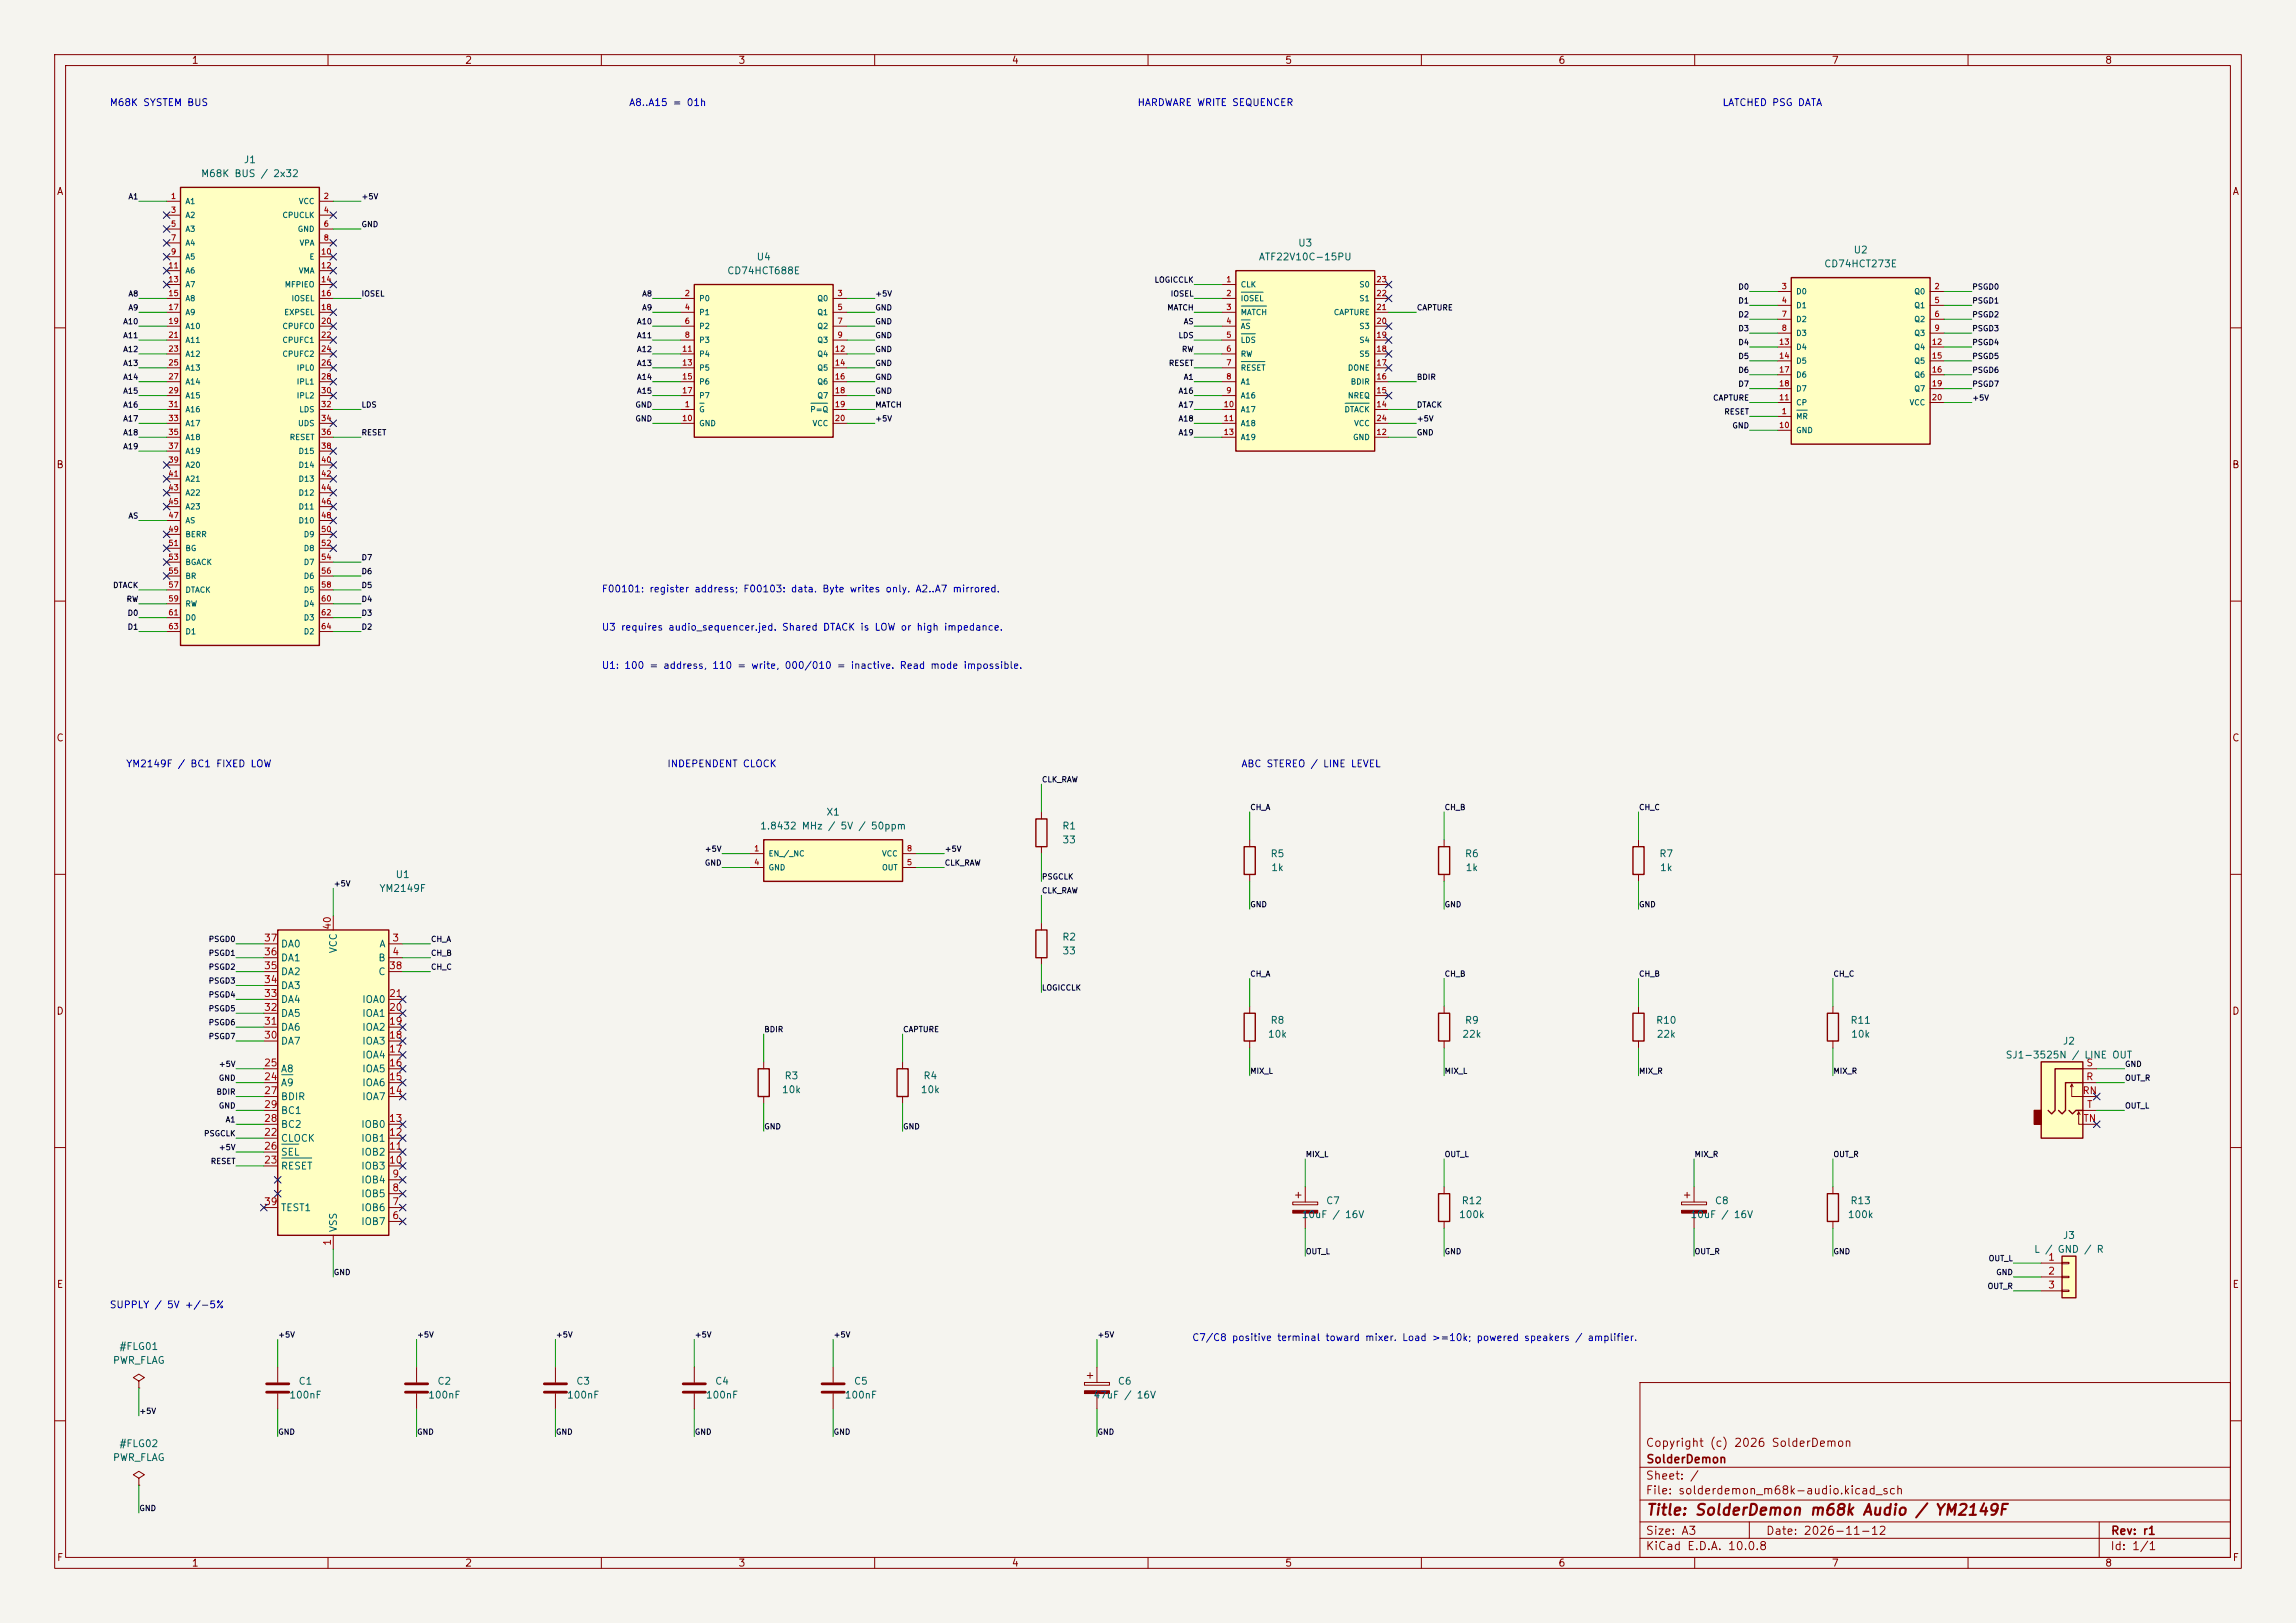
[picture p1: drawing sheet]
<svg xmlns="http://www.w3.org/2000/svg" width="420mm" height="297mm" viewBox="0 0 420 297" stroke-linecap="round" stroke-linejoin="round" font-family="sans-serif">
<defs><g id="words">
<text font-size="2" fill="#840000" x="301" y="277.8">Title: SolderDemon m68k Audio / YM2149F</text>
<g font-size="1.5" fill="#840000">
<text x="300.9" y="265.1">Copyright (c) 2026 SolderDemon</text>
<text x="301" y="268.1">SolderDemon</text>
<text x="300.9" y="273.8">File: solderdemon_m68k-audio.kicad_sch</text>
<text x="300.9" y="271.1">Sheet: /</text>
<text x="300.9" y="281.2">Size: A3</text>
<text x="322.9" y="281.2">Date: 2026-11-12</text>
<text x="386" y="281.2">Rev: r1</text>
<text x="300.9" y="284">KiCad E.D.A. 10.0.8</text>
<text x="385.9" y="284">Id: 1/1</text>
</g>
<g font-size="1.3" fill="#840000">
<text x="35" y="12">1</text>
<text x="85" y="12">2</text>
<text x="135" y="12">3</text>
<text x="185" y="12">4</text>
<text x="235" y="12">5</text>
<text x="285" y="12">6</text>
<text x="335" y="12">7</text>
<text x="385" y="12">8</text>
<text x="10.3" y="36">A</text>
<text x="408.3" y="36">A</text>
<text x="10.2" y="86">B</text>
<text x="408.2" y="86">B</text>
<text x="10.2" y="136">C</text>
<text x="408.2" y="136">C</text>
<text x="10.2" y="186">D</text>
<text x="408.2" y="186">D</text>
<text x="10.3" y="236">E</text>
<text x="408.3" y="236">E</text>
<text x="10.3" y="286">F</text>
<text x="35" y="287">1</text>
<text x="85" y="287">2</text>
<text x="135" y="287">3</text>
<text x="185" y="287">4</text>
<text x="235" y="287">5</text>
<text x="285" y="287">6</text>
<text x="335" y="287">7</text>
<text x="385" y="287">8</text>
<text x="408.3" y="286">F</text>
</g>
<g font-size="1.3" fill="#0000c2">
<text x="20" y="19.7">M68K SYSTEM BUS</text>
<text x="115" y="19.7">A8..A15 = 01h</text>
<text x="208" y="19.7">HARDWARE WRITE SEQUENCER</text>
<text x="315" y="19.7">LATCHED PSG DATA</text>
<text x="110" y="108.7">F00101: register address; F00103: data. Byte writes only. A2..A7 mirrored.</text>
<text x="110" y="115.7">U3 requires audio_sequencer.jed. Shared DTACK is LOW or high impedance.</text>
<text x="110" y="122.7">U1: 100 = address, 110 = write, 000/010 = inactive. Read mode impossible.</text>
<text x="23" y="140.7">YM2149F / BC1 FIXED LOW</text>
<text x="122" y="140.7">INDEPENDENT CLOCK</text>
<text x="227" y="140.7">ABC STEREO / LINE LEVEL</text>
<text x="20" y="239.7">SUPPLY / 5V +/-5%</text>
<text x="218" y="245.7">C7/C8 positive terminal toward mixer. Load &gt;=10k; powered speakers / amplifier.</text>
</g>
<g font-size="1.3" fill="#006464">
<text x="36.7" y="32.7">M68K BUS / 2x32</text>
<text x="44.5" y="30.2">J1</text>
<text x="138.3" y="48">U4</text>
<text x="230.2" y="48">ATF22V10C-15PU</text>
<text x="237.4" y="45.4">U3</text>
<text x="339" y="46.7">U2</text>
<text x="132.9" y="50.5">CD74HCT688E</text>
<text x="333.6" y="49.2">CD74HCT273E</text>
<text x="151.1" y="149.6">X1</text>
<text x="138.9" y="152.1">1.8432 MHz / 5V / 50ppm</text>
<text x="194.2" y="152.1">R1</text>
<text x="194.2" y="154.6">33</text>
<text x="72.3" y="161">U1</text>
<text x="232.3" y="157.2">R5</text>
<text x="232.4" y="159.7">1k</text>
<text x="267.9" y="157.2">R6</text>
<text x="268" y="159.7">1k</text>
<text x="303.4" y="157.2">R7</text>
<text x="303.6" y="159.7">1k</text>
<text x="69.3" y="163.5">YM2149F</text>
<text x="51.3" y="173.7">DA0</text>
<text x="69.3" y="173.7">A</text>
<text x="194.2" y="172.4">R2</text>
<text x="51.3" y="178.8">DA2</text>
<text x="51.3" y="176.2">DA1</text>
<text x="61.9" y="174.5" transform="rotate(-90 61.9 174.5)">VCC</text>
<text x="69.1" y="176.2">B</text>
<text x="69.1" y="178.8">C</text>
<text x="194.2" y="175">33</text>
<text x="51.3" y="183.8">DA4</text>
<text x="51.3" y="181.3">DA3</text>
<text x="66.2" y="183.8">IOA0</text>
<text x="51.3" y="191.5">DA7</text>
<text x="51.3" y="188.9">DA6</text>
<text x="51.3" y="186.4">DA5</text>
<text x="66.2" y="191.5">IOA3</text>
<text x="66.2" y="188.9">IOA2</text>
<text x="66.2" y="186.4">IOA1</text>
<text x="231.8" y="190.2">10k</text>
<text x="232.3" y="187.7">R8</text>
<text x="267.4" y="190.2">22k</text>
<text x="267.9" y="187.7">R9</text>
<text x="302.8" y="187.7">R10</text>
<text x="302.9" y="190.2">22k</text>
<text x="338.4" y="187.7">R11</text>
<text x="338.5" y="190.2">10k</text>
<text x="377.2" y="191.5">J2</text>
<text x="51.3" y="196.5">A8</text>
<text x="66.2" y="196.5">IOA5</text>
<text x="66.2" y="194">IOA4</text>
<text x="143.4" y="197.8">R3</text>
<text x="168.8" y="197.8">R4</text>
<text x="366.8" y="194">SJ1-3525N / LINE OUT</text>
<text x="51.3" y="199.1">A9</text>
<text x="51.3" y="201.6">BDIR</text>
<text x="66.2" y="201.6">IOA7</text>
<text x="66.2" y="199.1">IOA6</text>
<text x="142.9" y="200.4">10k</text>
<text x="168.3" y="200.4">10k</text>
<text x="51.3" y="209.2">CLOCK</text>
<text x="51.3" y="206.7">BC2</text>
<text x="51.3" y="204.2">BC1</text>
<text x="66" y="209.2">IOB1</text>
<text x="66" y="206.7">IOB0</text>
<text x="51.3" y="214.3">RESET</text>
<text x="51.3" y="211.8">SEL</text>
<text x="66" y="214.3">IOB3</text>
<text x="66" y="211.8">IOB2</text>
<text x="51.3" y="221.9">TEST1</text>
<text x="66" y="221.9">IOB6</text>
<text x="66" y="219.4">IOB5</text>
<text x="66" y="216.9">IOB4</text>
<text x="242.5" y="220.7">C7</text>
<text x="267.3" y="220.7">R12</text>
<text x="313.6" y="220.7">C8</text>
<text x="338.4" y="220.7">R13</text>
<text x="61.9" y="225.6" transform="rotate(-90 61.9 225.6)">VSS</text>
<text x="66" y="224.5">IOB7</text>
<text x="238" y="223.2">10uF / 16V</text>
<text x="266.8" y="223.2">100k</text>
<text x="309.1" y="223.2">10uF / 16V</text>
<text x="337.9" y="223.2">100k</text>
<text x="377.2" y="227">J3</text>
<text x="372" y="229.6">L / GND / R</text>
<text x="20.6" y="249.9">PWR_FLAG</text>
<text x="21.7" y="247.3">#FLG01</text>
<text x="52.8" y="256.2">100nF</text>
<text x="54.5" y="253.7">C1</text>
<text x="78.2" y="256.2">100nF</text>
<text x="79.9" y="253.7">C2</text>
<text x="103.6" y="256.2">100nF</text>
<text x="105.3" y="253.7">C3</text>
<text x="129" y="256.2">100nF</text>
<text x="130.7" y="253.7">C4</text>
<text x="154.4" y="256.2">100nF</text>
<text x="156.1" y="253.7">C5</text>
<text x="199.9" y="256.2">47uF / 16V</text>
<text x="204.4" y="253.7">C6</text>
<text x="20.6" y="267.7">PWR_FLAG</text>
<text x="21.7" y="265.1">#FLG02</text>
</g>
<g font-size="1.3" fill="#a90000">
<text x="48.2" y="172.6">37</text>
<text x="60.8" y="170.2" transform="rotate(-90 60.8 170.2)">40</text>
<text x="71.7" y="172.6">3</text>
<text x="48.2" y="177.7">35</text>
<text x="48.2" y="175.1">36</text>
<text x="71.1" y="177.7">38</text>
<text x="71.7" y="175.1">4</text>
<text x="48.2" y="185.3">32</text>
<text x="48.2" y="182.7">33</text>
<text x="48.2" y="180.2">34</text>
<text x="71.1" y="185.3">20</text>
<text x="71.1" y="182.7">21</text>
<text x="48.2" y="190.4">30</text>
<text x="48.2" y="187.8">31</text>
<text x="71.1" y="190.4">18</text>
<text x="71.1" y="187.8">19</text>
<text x="48.2" y="198">24</text>
<text x="48.2" y="195.4">25</text>
<text x="71.1" y="198">15</text>
<text x="71.1" y="195.4">16</text>
<text x="71.1" y="192.9">17</text>
<text x="381.5" y="198">R</text>
<text x="381.5" y="195.4">S</text>
<text x="48.2" y="200.5">27</text>
<text x="48.2" y="203.1">29</text>
<text x="71.1" y="200.5">14</text>
<text x="380.8" y="200.5">RN</text>
<text x="381.7" y="203.1">T</text>
<text x="48.2" y="208.1">22</text>
<text x="48.2" y="205.6">28</text>
<text x="71.1" y="208.1">12</text>
<text x="71.1" y="205.6">13</text>
<text x="381" y="205.6">TN</text>
<text x="48.2" y="213.2">23</text>
<text x="48.2" y="210.7">26</text>
<text x="71.1" y="213.2">10</text>
<text x="71.1" y="210.7">11</text>
<text x="71.7" y="215.8">9</text>
<text x="48.2" y="220.8">39</text>
<text x="71.7" y="220.8">7</text>
<text x="71.7" y="218.3">8</text>
<text x="71.7" y="223.4">6</text>
<text x="60.8" y="228.1" transform="rotate(-90 60.8 228.1)">1</text>
<text x="374.6" y="231">1</text>
<text x="374.6" y="233.5">2</text>
<text x="374.6" y="236.1">3</text>
</g>
<g font-size="1" fill="#0f0f0f">
<text x="23.4" y="36.7">A1</text>
<text x="66" y="36.7">+5V</text>
<text x="66" y="41.8">GND</text>
<text x="211.1" y="52">LOGICCLK</text>
<text x="317.9" y="53.2">D0</text>
<text x="360.7" y="53.2">PSGD0</text>
<text x="22.4" y="59.6">A10</text>
<text x="23.4" y="57">A9</text>
<text x="23.4" y="54.5">A8</text>
<text x="66" y="54.5">IOSEL</text>
<text x="116.4" y="59.6">A10</text>
<text x="117.4" y="54.5">A8</text>
<text x="117.4" y="57">A9</text>
<text x="160" y="59.6">GND</text>
<text x="160" y="57">GND</text>
<text x="160" y="54.5">+5V</text>
<text x="213.4" y="57">MATCH</text>
<text x="214" y="54.5">IOSEL</text>
<text x="216.4" y="59.6">AS</text>
<text x="259.1" y="57">CAPTURE</text>
<text x="317.9" y="55.8">D1</text>
<text x="317.9" y="58.3">D2</text>
<text x="360.7" y="55.8">PSGD1</text>
<text x="360.7" y="58.3">PSGD2</text>
<text x="22.4" y="64.7">A12</text>
<text x="22.4" y="62.1">A11</text>
<text x="116.4" y="64.7">A12</text>
<text x="116.4" y="62.1">A11</text>
<text x="160" y="62.1">GND</text>
<text x="160" y="64.7">GND</text>
<text x="215.5" y="62.1">LDS</text>
<text x="216.1" y="64.7">RW</text>
<text x="317.9" y="65.9">D5</text>
<text x="317.9" y="63.4">D4</text>
<text x="317.9" y="60.9">D3</text>
<text x="360.7" y="60.9">PSGD3</text>
<text x="360.7" y="63.4">PSGD4</text>
<text x="360.7" y="65.9">PSGD5</text>
<text x="22.4" y="69.7">A14</text>
<text x="22.4" y="67.2">A13</text>
<text x="116.4" y="69.7">A14</text>
<text x="116.4" y="67.2">A13</text>
<text x="160" y="67.2">GND</text>
<text x="160" y="69.7">GND</text>
<text x="213.7" y="67.2">RESET</text>
<text x="216.4" y="69.7">A1</text>
<text x="259.1" y="69.7">BDIR</text>
<text x="317.9" y="68.5">D6</text>
<text x="317.9" y="71">D7</text>
<text x="360.7" y="71">PSGD7</text>
<text x="360.7" y="68.5">PSGD6</text>
<text x="22.4" y="72.3">A15</text>
<text x="22.4" y="77.4">A17</text>
<text x="22.4" y="74.8">A16</text>
<text x="66" y="74.8">LDS</text>
<text x="116.1" y="77.4">GND</text>
<text x="116.1" y="74.8">GND</text>
<text x="116.4" y="72.3">A15</text>
<text x="160" y="77.4">+5V</text>
<text x="160" y="72.3">GND</text>
<text x="160" y="74.8">MATCH</text>
<text x="215.5" y="77.4">A18</text>
<text x="215.5" y="74.8">A17</text>
<text x="215.5" y="72.3">A16</text>
<text x="259.1" y="77.4">+5V</text>
<text x="259.1" y="74.8">DTACK</text>
<text x="313.3" y="73.6">CAPTURE</text>
<text x="315.3" y="76.1">RESET</text>
<text x="360.7" y="73.6">+5V</text>
<text x="22.4" y="82.4">A19</text>
<text x="22.4" y="79.9">A18</text>
<text x="66" y="79.9">RESET</text>
<text x="215.5" y="79.9">A19</text>
<text x="259.1" y="79.9">GND</text>
<text x="316.8" y="78.6">GND</text>
<text x="23.4" y="95.1">AS</text>
<text x="20.6" y="107.8">DTACK</text>
<text x="66" y="102.8">D7</text>
<text x="66" y="105.3">D6</text>
<text x="66" y="107.8">D5</text>
<text x="23.1" y="110.4">RW</text>
<text x="23.2" y="112.9">D0</text>
<text x="66" y="112.9">D3</text>
<text x="66" y="110.4">D4</text>
<text x="23.2" y="115.5">D1</text>
<text x="66" y="115.5">D2</text>
<text x="190.5" y="143.4">CLK_RAW</text>
<text x="228.6" y="148.5">CH_A</text>
<text x="264.2" y="148.5">CH_B</text>
<text x="299.7" y="148.5">CH_C</text>
<text x="128.8" y="156.1">+5V</text>
<text x="128.8" y="158.6">GND</text>
<text x="172.7" y="158.6">CLK_RAW</text>
<text x="172.7" y="156.1">+5V</text>
<text x="190.5" y="161.2">PSGCLK</text>
<text x="61" y="162.5">+5V</text>
<text x="190.5" y="163.7">CLK_RAW</text>
<text x="228.6" y="166.3">GND</text>
<text x="264.2" y="166.3">GND</text>
<text x="299.7" y="166.3">GND</text>
<text x="38.1" y="172.6">PSGD0</text>
<text x="78.7" y="172.6">CH_A</text>
<text x="38.1" y="177.7">PSGD2</text>
<text x="38.1" y="175.2">PSGD1</text>
<text x="78.7" y="177.7">CH_C</text>
<text x="78.7" y="175.2">CH_B</text>
<text x="228.6" y="179">CH_A</text>
<text x="264.2" y="179">CH_B</text>
<text x="299.7" y="179">CH_B</text>
<text x="335.3" y="179">CH_C</text>
<text x="38.1" y="182.8">PSGD4</text>
<text x="38.1" y="180.2">PSGD3</text>
<text x="38.1" y="185.3">PSGD5</text>
<text x="190.5" y="181.5">LOGICCLK</text>
<text x="38.1" y="187.9">PSGD6</text>
<text x="38.1" y="190.4">PSGD7</text>
<text x="139.7" y="189.1">BDIR</text>
<text x="165.1" y="189.1">CAPTURE</text>
<text x="39.9" y="195.5">+5V</text>
<text x="228.6" y="196.7">MIX_L</text>
<text x="264.2" y="196.7">MIX_L</text>
<text x="299.7" y="196.7">MIX_R</text>
<text x="335.3" y="196.7">MIX_R</text>
<text x="388.6" y="195.5">GND</text>
<text x="39.5" y="200.6">BDIR</text>
<text x="39.9" y="203.1">GND</text>
<text x="39.9" y="198">GND</text>
<text x="388.6" y="198">OUT_R</text>
<text x="388.6" y="203.1">OUT_L</text>
<text x="37.2" y="208.2">PSGCLK</text>
<text x="41.2" y="205.6">A1</text>
<text x="139.7" y="206.9">GND</text>
<text x="165.1" y="206.9">GND</text>
<text x="38.5" y="213.3">RESET</text>
<text x="39.9" y="210.7">+5V</text>
<text x="238.8" y="212">MIX_L</text>
<text x="264.2" y="212">OUT_L</text>
<text x="309.9" y="212">MIX_R</text>
<text x="335.3" y="212">OUT_R</text>
<text x="61" y="233.6">GND</text>
<text x="238.8" y="229.8">OUT_L</text>
<text x="264.2" y="229.8">GND</text>
<text x="309.9" y="229.8">OUT_R</text>
<text x="335.3" y="229.8">GND</text>
<text x="363.7" y="231">OUT_L</text>
<text x="365.1" y="233.6">GND</text>
<text x="363.5" y="236.1">OUT_R</text>
<text x="50.8" y="245">+5V</text>
<text x="76.2" y="245">+5V</text>
<text x="101.6" y="245">+5V</text>
<text x="127" y="245">+5V</text>
<text x="152.4" y="245">+5V</text>
<text x="200.7" y="245">+5V</text>
<text x="25.4" y="259">+5V</text>
<text x="50.8" y="262.8">GND</text>
<text x="76.2" y="262.8">GND</text>
<text x="101.6" y="262.8">GND</text>
<text x="127" y="262.8">GND</text>
<text x="152.4" y="262.8">GND</text>
<text x="200.7" y="262.8">GND</text>
<text x="25.4" y="276.8">GND</text>
</g>
<g font-size="1" fill="#a90000">
<text x="31.2" y="36.6">1</text>
<text x="31.2" y="39.2">3</text>
<text x="31.2" y="41.7">5</text>
<text x="59.1" y="36.6">2</text>
<text x="59.1" y="39.2">4</text>
<text x="59.1" y="41.7">6</text>
<text x="31.2" y="44.3">7</text>
<text x="31.2" y="46.8">9</text>
<text x="58.6" y="46.8">10</text>
<text x="59.1" y="44.3">8</text>
<text x="30.7" y="49.3">11</text>
<text x="30.7" y="51.9">13</text>
<text x="58.6" y="49.3">12</text>
<text x="58.6" y="51.9">14</text>
<text x="224.2" y="51.9">1</text>
<text x="251.7" y="51.9">23</text>
<text x="325.8" y="53.2">3</text>
<text x="353.8" y="53.2">2</text>
<text x="30.7" y="54.4">15</text>
<text x="30.7" y="57">17</text>
<text x="30.7" y="59.5">19</text>
<text x="58.6" y="54.4">16</text>
<text x="58.6" y="57">18</text>
<text x="58.6" y="59.5">20</text>
<text x="125.2" y="54.4">2</text>
<text x="125.2" y="57">4</text>
<text x="125.2" y="59.5">6</text>
<text x="153.1" y="54.4">3</text>
<text x="153.1" y="57">5</text>
<text x="153.1" y="59.5">7</text>
<text x="224.2" y="54.4">2</text>
<text x="224.2" y="57">3</text>
<text x="224.2" y="59.5">4</text>
<text x="251.7" y="59.5">20</text>
<text x="251.7" y="57">21</text>
<text x="251.7" y="54.4">22</text>
<text x="325.8" y="55.7">4</text>
<text x="325.8" y="58.2">7</text>
<text x="353.8" y="55.7">5</text>
<text x="353.8" y="58.2">6</text>
<text x="30.7" y="62">21</text>
<text x="30.7" y="64.6">23</text>
<text x="58.6" y="62">22</text>
<text x="58.6" y="64.6">24</text>
<text x="124.7" y="64.6">11</text>
<text x="125.2" y="62">8</text>
<text x="152.6" y="64.6">12</text>
<text x="153.1" y="62">9</text>
<text x="224.2" y="62">5</text>
<text x="224.2" y="64.6">6</text>
<text x="251.7" y="64.6">18</text>
<text x="251.7" y="62">19</text>
<text x="325.3" y="63.3">13</text>
<text x="325.3" y="65.9">14</text>
<text x="325.8" y="60.8">8</text>
<text x="353.3" y="63.3">12</text>
<text x="353.3" y="65.9">15</text>
<text x="353.8" y="60.8">9</text>
<text x="30.7" y="67.1">25</text>
<text x="30.7" y="69.7">27</text>
<text x="58.6" y="67.1">26</text>
<text x="58.6" y="69.7">28</text>
<text x="124.7" y="67.1">13</text>
<text x="124.7" y="69.7">15</text>
<text x="152.6" y="67.1">14</text>
<text x="152.6" y="69.7">16</text>
<text x="224.2" y="67.1">7</text>
<text x="224.2" y="69.7">8</text>
<text x="251.7" y="69.7">16</text>
<text x="251.7" y="67.1">17</text>
<text x="325.3" y="68.4">17</text>
<text x="325.3" y="70.9">18</text>
<text x="353.3" y="68.4">16</text>
<text x="353.3" y="70.9">19</text>
<text x="30.7" y="72.2">29</text>
<text x="30.7" y="74.7">31</text>
<text x="30.7" y="77.3">33</text>
<text x="58.6" y="72.2">30</text>
<text x="58.6" y="74.7">32</text>
<text x="58.6" y="77.3">34</text>
<text x="124.7" y="77.3">10</text>
<text x="124.7" y="72.2">17</text>
<text x="125.2" y="74.7">1</text>
<text x="152.6" y="72.2">18</text>
<text x="152.6" y="74.7">19</text>
<text x="152.6" y="77.3">20</text>
<text x="223.7" y="74.7">10</text>
<text x="223.7" y="77.3">11</text>
<text x="224.2" y="72.2">9</text>
<text x="251.7" y="74.7">14</text>
<text x="251.7" y="72.2">15</text>
<text x="251.7" y="77.3">24</text>
<text x="325.3" y="73.5">11</text>
<text x="325.8" y="76">1</text>
<text x="353.3" y="73.5">20</text>
<text x="30.7" y="79.8">35</text>
<text x="30.7" y="82.4">37</text>
<text x="58.6" y="79.8">36</text>
<text x="58.6" y="82.4">38</text>
<text x="223.7" y="79.8">13</text>
<text x="251.7" y="79.8">12</text>
<text x="325.3" y="78.6">10</text>
<text x="30.7" y="84.9">39</text>
<text x="30.7" y="87.4">41</text>
<text x="30.7" y="90">43</text>
<text x="58.6" y="84.9">40</text>
<text x="58.6" y="87.4">42</text>
<text x="58.6" y="90">44</text>
<text x="30.7" y="92.5">45</text>
<text x="30.7" y="95.1">47</text>
<text x="58.6" y="92.5">46</text>
<text x="58.6" y="95.1">48</text>
<text x="30.7" y="97.6">49</text>
<text x="30.7" y="100.1">51</text>
<text x="58.6" y="97.6">50</text>
<text x="58.6" y="100.1">52</text>
<text x="30.7" y="102.7">53</text>
<text x="30.7" y="105.2">55</text>
<text x="30.7" y="107.8">57</text>
<text x="58.6" y="102.7">54</text>
<text x="58.6" y="105.2">56</text>
<text x="58.6" y="107.8">58</text>
<text x="30.7" y="110.3">59</text>
<text x="30.7" y="112.8">61</text>
<text x="58.6" y="110.3">60</text>
<text x="58.6" y="112.8">62</text>
<text x="30.7" y="115.4">63</text>
<text x="58.6" y="115.4">64</text>
<text x="137.9" y="156">1</text>
<text x="137.9" y="158.6">4</text>
<text x="165.8" y="158.6">5</text>
<text x="165.8" y="156">8</text>
</g>
<g font-size="1" fill="#006464">
<text x="33.8" y="37.6">A1</text>
<text x="33.8" y="40.1">A2</text>
<text x="51.6" y="40.1">CPUCLK</text>
<text x="54.6" y="37.6">VCC</text>
<text x="33.8" y="42.7">A3</text>
<text x="33.8" y="45.2">A4</text>
<text x="33.8" y="47.7">A5</text>
<text x="54.4" y="42.7">GND</text>
<text x="54.7" y="45.2">VPA</text>
<text x="56.5" y="47.7">E</text>
<text x="33.8" y="50.3">A6</text>
<text x="33.8" y="52.8">A7</text>
<text x="52" y="52.8">MFPIEO</text>
<text x="54.6" y="50.3">VMA</text>
<text x="226.9" y="52.8">CLK</text>
<text x="248.6" y="52.8">S0</text>
<text x="33.8" y="55.4">A8</text>
<text x="33.8" y="57.9">A9</text>
<text x="51.9" y="57.9">EXPSEL</text>
<text x="53.2" y="55.4">IOSEL</text>
<text x="127.8" y="55.4">P0</text>
<text x="127.8" y="57.9">P1</text>
<text x="149.4" y="55.4">Q0</text>
<text x="149.4" y="57.9">Q1</text>
<text x="226.9" y="55.4">IOSEL</text>
<text x="226.9" y="57.9">MATCH</text>
<text x="243.9" y="57.9">CAPTURE</text>
<text x="248.6" y="55.4">S1</text>
<text x="328.5" y="54.1">D0</text>
<text x="328.5" y="56.6">D1</text>
<text x="328.5" y="59.2">D2</text>
<text x="350.1" y="54.1">Q0</text>
<text x="350.1" y="56.6">Q1</text>
<text x="350.1" y="59.2">Q2</text>
<text x="33.8" y="60.4">A10</text>
<text x="33.8" y="63">A11</text>
<text x="33.8" y="65.5">A12</text>
<text x="51.6" y="60.4">CPUFC0</text>
<text x="51.6" y="63">CPUFC1</text>
<text x="51.6" y="65.5">CPUFC2</text>
<text x="127.8" y="60.4">P2</text>
<text x="127.8" y="63">P3</text>
<text x="127.8" y="65.5">P4</text>
<text x="149.4" y="60.4">Q2</text>
<text x="149.4" y="63">Q3</text>
<text x="149.4" y="65.5">Q4</text>
<text x="226.9" y="60.4">AS</text>
<text x="226.9" y="63">LDS</text>
<text x="226.9" y="65.5">RW</text>
<text x="248.6" y="65.5">S5</text>
<text x="248.6" y="63">S4</text>
<text x="248.6" y="60.4">S3</text>
<text x="328.5" y="61.7">D3</text>
<text x="328.5" y="64.3">D4</text>
<text x="350.1" y="61.7">Q3</text>
<text x="350.1" y="64.3">Q4</text>
<text x="33.8" y="68.1">A13</text>
<text x="33.8" y="70.6">A14</text>
<text x="54.2" y="68.1">IPL0</text>
<text x="54.2" y="70.6">IPL1</text>
<text x="127.8" y="68.1">P5</text>
<text x="127.8" y="70.6">P6</text>
<text x="149.4" y="68.1">Q5</text>
<text x="149.4" y="70.6">Q6</text>
<text x="226.9" y="68.1">RESET</text>
<text x="226.9" y="70.6">A1</text>
<text x="246.5" y="68.1">DONE</text>
<text x="247" y="70.6">BDIR</text>
<text x="328.5" y="66.8">D5</text>
<text x="328.5" y="69.3">D6</text>
<text x="328.5" y="71.9">D7</text>
<text x="350.1" y="66.8">Q5</text>
<text x="350.1" y="69.3">Q6</text>
<text x="350.1" y="71.9">Q7</text>
<text x="33.8" y="73.1">A15</text>
<text x="33.8" y="75.7">A16</text>
<text x="54.2" y="73.1">IPL2</text>
<text x="54.7" y="75.7">LDS</text>
<text x="127.8" y="75.7">G</text>
<text x="127.8" y="73.1">P7</text>
<text x="148.1" y="75.7">P=Q</text>
<text x="149.4" y="73.1">Q7</text>
<text x="226.9" y="73.1">A16</text>
<text x="226.9" y="75.7">A17</text>
<text x="245.8" y="75.7">DTACK</text>
<text x="246.5" y="73.1">NREQ</text>
<text x="328.5" y="77">MR</text>
<text x="328.5" y="74.4">CP</text>
<text x="349.2" y="74.4">VCC</text>
<text x="33.8" y="78.2">A17</text>
<text x="33.8" y="80.8">A18</text>
<text x="33.8" y="83.3">A19</text>
<text x="52.9" y="80.8">RESET</text>
<text x="54.4" y="78.2">UDS</text>
<text x="54.5" y="83.3">D15</text>
<text x="127.8" y="78.2">GND</text>
<text x="148.5" y="78.2">VCC</text>
<text x="226.9" y="78.2">A18</text>
<text x="226.9" y="80.8">A19</text>
<text x="247.4" y="80.8">GND</text>
<text x="247.6" y="78.2">VCC</text>
<text x="328.5" y="79.5">GND</text>
<text x="33.8" y="85.8">A20</text>
<text x="33.8" y="88.4">A21</text>
<text x="54.5" y="85.8">D14</text>
<text x="54.5" y="88.4">D13</text>
<text x="33.8" y="90.9">A22</text>
<text x="33.8" y="93.5">A23</text>
<text x="54.5" y="90.9">D12</text>
<text x="54.5" y="93.5">D11</text>
<text x="33.8" y="96">AS</text>
<text x="33.8" y="98.5">BERR</text>
<text x="33.8" y="101.1">BG</text>
<text x="54.5" y="96">D10</text>
<text x="55.5" y="98.5">D9</text>
<text x="55.5" y="101.1">D8</text>
<text x="33.8" y="103.6">BGACK</text>
<text x="33.8" y="106.2">BR</text>
<text x="55.5" y="103.6">D7</text>
<text x="55.5" y="106.2">D6</text>
<text x="33.8" y="108.7">DTACK</text>
<text x="33.8" y="111.2">RW</text>
<text x="33.8" y="113.8">D0</text>
<text x="55.5" y="108.7">D5</text>
<text x="55.5" y="111.2">D4</text>
<text x="55.5" y="113.8">D3</text>
<text x="33.8" y="116.3">D1</text>
<text x="55.5" y="116.3">D2</text>
<text x="140.5" y="157">EN_/_NC</text>
<text x="140.5" y="159.5">GND</text>
<text x="161.2" y="159.5">OUT</text>
<text x="161.2" y="157">VCC</text>
</g>
</g></defs>
<path d="M0 0h420v297h-420z" fill="#f5f4ef" stroke="#f5f4ef" stroke-width=".18"/>
<g fill="none" stroke="#840000" stroke-width=".18">
<path d="M10 10h400v277h-400zM12 12h396v273h-396zM60 10v2M110 10v2M160 10v2M210 10v2M260 10v2M310 10v2M360 10v2M10 60h2M408 60h2M10 110h2"/>
<path d="M408 110h2M10 160h2M264.2 153.7v1.2M299.7 153.7v1.2M408 160h2M264.2 160v1.3M299.7 160v1.3M165.1 194.3v1.3M10 210h2M165.1 200.7v1.2M408 210h2M152.4 250.2v2.8"/>
<path d="M152.4 255v2.8M198.4 253h4.5v.5h-4.5zM198.9 251.7h1M199.4 251.2v1M200.7 250.2v2.8M200.7 255v2.8M300 253h108v32h-108zM10 260h2M300 278.5h108M300 274.5h108M300 268.5h108M320 278.5v3"/>
<path d="M384 278.5v6.5M408 260h2M60 285v2M110 285v2M160 285v2M210 285v2M260 285v2M300 281.5h108M310 285v2M360 285v2"/>
</g>
<path d="M263.1 154.9h2.1v5.1h-2.1zM298.7 154.9h2v5.1h-2zM164.1 195.6h2v5.1h-2z" fill="none" stroke="#840000" stroke-width=".25"/>
<path d="M198.4 254.5h4.5v.5h-4.5z" fill="#840000" stroke="#840000" stroke-width=".18"/>
<path d="M150.4 253.2h4M150.4 254.8h4" fill="none" stroke="#840000" stroke-width=".51"/>
<path d="M377.2 229.9h2.5v7.6h-2.5z" fill="#ffffc2"/>
<path d="M377.2 229.9h2.5v7.6h-2.5z" fill="none" stroke="#840000" stroke-width=".25"/>
<path d="M373.4 231.1h3.8M373.4 233.7h3.8M373.4 236.2h3.8M377.2 231h1.3v.3h-1.3zM377.2 233.6h1.3v.2h-1.3zM377.2 236.1h1.3v.2h-1.3z" fill="none" stroke="#840000" stroke-width=".18"/>
<path d="M33 34.3h25.4v83.8h-25.4z" fill="#ffffc2"/>
<path d="M33 34.3h25.4v83.8h-25.4z" fill="none" stroke="#840000" stroke-width=".25"/>
<g fill="none" stroke="#840000" stroke-width=".18">
<path d="M30.5 36.8h2.5M30.5 39.4h2.5M58.4 36.8h2.6M58.4 39.4h2.6M30.5 41.9h2.5M30.5 44.5h2.5M30.5 47h2.5M30.5 49.5h2.5M30.5 52.1h2.5M30.5 54.6h2.5M30.5 57.2h2.5M30.5 59.7h2.5"/>
<path d="M58.4 41.9h2.6M58.4 44.5h2.6M58.4 47h2.6M58.4 49.5h2.6M58.4 52.1h2.6M58.4 54.6h2.6M58.4 57.2h2.6M58.4 59.7h2.6M30.5 62.2h2.5M30.5 64.8h2.5M30.5 67.3h2.5M30.5 69.9h2.5"/>
<path d="M30.5 72.4h2.5M30.5 74.9h2.5M30.5 77.5h2.5M58.4 62.2h2.6M58.4 64.8h2.6M58.4 67.3h2.6M58.4 69.9h2.6M58.4 72.4h2.6M58.4 74.9h2.6M58.4 77.5h2.6M30.5 80h2.5M30.5 82.6h2.5"/>
<path d="M30.5 85.1h2.5M30.5 87.6h2.5M30.5 90.2h2.5M30.5 92.7h2.5M30.5 95.3h2.5M30.5 97.8h2.5M58.4 80h2.6M58.4 82.6h2.6M58.4 85.1h2.6M58.4 87.6h2.6M58.4 90.2h2.6M58.4 92.7h2.6"/>
<path d="M58.4 95.3h2.6M58.4 97.8h2.6M30.5 100.3h2.5M30.5 102.9h2.5M30.5 105.4h2.5M30.5 108h2.5M30.5 110.5h2.5M30.5 113h2.5M30.5 115.6h2.5M58.4 100.3h2.6M58.4 102.9h2.6M58.4 105.4h2.6"/>
<path d="M58.4 108h2.6M58.4 110.5h2.6M58.4 113h2.6M58.4 115.6h2.6M101.6 250.2v2.8M101.6 255v2.8M127 250.2v2.8M127 255v2.8"/>
</g>
<path d="M99.6 253.2h4M99.6 254.8h4M125 253.2h4M125 254.8h4" fill="none" stroke="#840000" stroke-width=".51"/>
<path d="M327.7 50.8h25.4v30.5h-25.4z" fill="#ffffc2"/>
<path d="M327.7 50.8h25.4v30.5h-25.4zM138.7 195.6h2v5.1h-2z" fill="none" stroke="#840000" stroke-width=".25"/>
<g fill="none" stroke="#840000" stroke-width=".18">
<path d="M325.1 53.3h2.6M325.1 55.9h2.6M325.1 58.4h2.6M353.1 53.3h2.5M353.1 55.9h2.5M353.1 58.4h2.5M325.1 76.2h2.6M325.1 61h2.6M325.1 78.7h2.6M325.1 73.7h2.6M325.1 63.5h2.6M325.1 66h2.6"/>
<path d="M325.1 68.6h2.6M325.1 71.1h2.6M353.1 61h2.5M353.1 73.7h2.5M353.1 63.5h2.5M353.1 66h2.5M353.1 68.6h2.5M353.1 71.1h2.5M139.7 194.3v1.3M139.7 200.7v1.2M307.6 220h4.6v.5h-4.6zM308.1 218.7h1"/>
<path d="M308.6 218.2v1M309.9 217.2v2.8M309.9 222v2.8M76.2 250.2v2.8M76.2 255v2.8"/>
</g>
<path d="M328.7 75.1h1.9" fill="none" stroke="#006464" stroke-width=".18"/>
<path d="M74.2 253.2h4M74.2 254.8h4" fill="none" stroke="#840000" stroke-width=".51"/>
<path d="M307.6 221.5h4.6v.5h-4.6z" fill="#840000" stroke="#840000" stroke-width=".18"/>
<path d="M226.1 49.5h25.4v33.1h-25.4z" fill="#ffffc2"/>
<path d="M226.1 49.5h25.4v33.1h-25.4zM189.5 149.9h2v5h-2zM189.5 170.2h2v5.1h-2z" fill="none" stroke="#840000" stroke-width=".25"/>
<g fill="none" stroke="#840000" stroke-width=".18">
<path d="M223.5 52.1h2.6M223.5 54.6h2.6M223.5 57.2h2.6M223.5 59.7h2.6M251.5 52.1h2.5M251.5 54.6h2.5M251.5 57.2h2.5M251.5 59.7h2.5M223.5 62.2h2.6M223.5 64.8h2.6M223.5 67.3h2.6M223.5 69.9h2.6"/>
<path d="M223.5 72.4h2.6M223.5 74.9h2.6M223.5 77.5h2.6M251.5 62.2h2.5M251.5 64.8h2.5M251.5 67.3h2.5M251.5 69.9h2.5M251.5 72.4h2.5M251.5 74.9h2.5M251.5 77.5h2.5M223.5 80h2.6M251.5 80h2.5"/>
<path d="M190.5 148.6v1.3M190.5 154.9v1.3M190.5 168.9v1.3M190.5 175.3v1.2"/>
</g>
<path d="M227.1 53.5h4M227.1 56h4.6M227.1 58.5h1.6M227.1 61.1h2.5M227.1 66.2h4.3M246 73.8h4.5" fill="none" stroke="#006464" stroke-width=".18"/>
<path d="M50.8 170.2h20.3v55.9h-20.3z" fill="#ffffc2"/>
<path d="M50.8 170.2h20.3v55.9h-20.3z" fill="none" stroke="#840000" stroke-width=".25"/>
<g fill="none" stroke="#840000" stroke-width=".18">
<path d="M48.3 172.7h2.5M48.3 175.3h2.5M48.3 177.8h2.5M61 167.6v2.6M71.1 172.7h2.6M71.1 175.3h2.6M71.1 177.8h2.6M48.3 198.1h2.5M48.3 195.6h2.5M48.3 190.5h2.5M48.3 188h2.5M48.3 185.4h2.5"/>
<path d="M48.3 182.9h2.5M48.3 180.3h2.5M71.1 198.1h2.6M71.1 195.6h2.6M71.1 193h2.6M71.1 190.5h2.6M71.1 188h2.6M71.1 185.4h2.6M71.1 182.9h2.6M48.3 213.4h2.5M48.3 210.8h2.5M48.3 208.3h2.5"/>
<path d="M48.3 205.7h2.5M48.3 200.7h2.5M48.3 203.2h2.5M71.1 218.4h2.6M71.1 215.9h2.6M71.1 213.4h2.6M71.1 210.8h2.6M71.1 208.3h2.6M71.1 205.7h2.6M71.1 200.7h2.6M48.3 221h2.5M61 226.1v2.5"/>
<path d="M71.1 223.5h2.6M71.1 221h2.6M25.4 252.7l1-.6-1-.6-1 .6 1 .6v1.3M25.4 254h.1M25.4 270.5l1-.6-1-.7-1 .7 1 .6v1.3M25.4 271.8h.1"/>
</g>
<path d="M51.5 196.7h2.1M51.5 211.9h5.5M51.5 209.4h3.2" fill="none" stroke="#006464" stroke-width=".18"/>
<path d="M139.7 153.7h25.4v7.6h-25.4z" fill="#ffffc2"/>
<path d="M139.7 153.7h25.4v7.6h-25.4z" fill="none" stroke="#840000" stroke-width=".25"/>
<path d="M137.2 156.2h2.5M137.2 158.8h2.5M165.1 156.2h2.5M165.1 158.8h2.5M50.8 250.2v2.8M50.8 255v2.8" fill="none" stroke="#840000" stroke-width=".18"/>
<path d="M48.8 253.2h4M48.8 254.8h4" fill="none" stroke="#840000" stroke-width=".51"/>
<path d="M127 52.1h25.4v27.9h-25.4z" fill="#ffffc2"/>
<path d="M127 52.1h25.4v27.9h-25.4zM227.6 154.9h2v5.1h-2zM227.6 185.4h2v5.1h-2zM263.1 185.4h2.1v5.1h-2.1zM334.3 185.4h2v5.1h-2zM263.1 218.4h2.1v5.1h-2.1zM334.3 218.4h2v5.1h-2z" fill="none" stroke="#840000" stroke-width=".25"/>
<g fill="none" stroke="#840000" stroke-width=".18">
<path d="M124.5 54.6h2.5M124.5 57.2h2.5M124.5 59.7h2.5M152.4 54.6h2.5M152.4 57.2h2.5M152.4 59.7h2.5M124.5 74.9h2.5M124.5 62.2h2.5M124.5 77.5h2.5M124.5 64.8h2.5M124.5 67.3h2.5M124.5 69.9h2.5"/>
<path d="M124.5 72.4h2.5M152.4 74.9h2.5M152.4 62.2h2.5M152.4 77.5h2.5M152.4 64.8h2.5M152.4 67.3h2.5M152.4 69.9h2.5M152.4 72.4h2.5M228.6 153.7v1.2M228.6 160v1.3M228.6 184.2v1.2M228.6 190.5v1.3"/>
<path d="M264.2 184.2v1.2M264.2 190.5v1.3M335.3 184.2v1.2M335.3 190.5v1.3M236.5 220h4.5v.5h-4.5zM237 218.7h1M237.5 218.2v1M238.8 217.2v2.8M264.2 217.2v1.2M335.3 217.2v1.2M238.8 222v2.8M264.2 223.5v1.3"/>
<path d="M335.3 223.5v1.3"/>
</g>
<path d="M128 73.8h.8M148.3 73.8h3.1" fill="none" stroke="#006464" stroke-width=".18"/>
<path d="M236.5 221.5h4.5v.5h-4.5z" fill="#840000" stroke="#840000" stroke-width=".18"/>
<path d="M373.4 194.3h7.6v14h-7.6z" fill="#ffffc2"/>
<path d="M372.1 203.2h1.3v2.5h-1.3z" fill="#840000" stroke="#840000" stroke-width=".25"/>
<path d="M298.7 185.4h2v5.1h-2zM373.4 194.3h7.6v14h-7.6zM381 198.1h-3.2v5.1l-.6 .6-.6-.6M381 195.6h-5.1v7.6l-.6 .6-.7-.6M378.5 203.2l.6 .6 .6-.6h1.3" fill="none" stroke="#840000" stroke-width=".25"/>
<path d="M299.7 184.2v1.2M299.7 190.5v1.3M378.7 198.9l.3-.5v2.3h4.5M379 198.4l.2 .5M381 198.1h2.5M381 195.6h2.5M380 204l.2-.5v2.2h3.3M380.2 203.5l.3 .5M381 203.2h2.5" fill="none" stroke="#840000" stroke-width=".18"/>
<g fill="none" stroke="#009600" stroke-width=".18">
<path d="M25.4 36.8h5.1M61 36.8h5M25.4 59.7h5.1M25.4 54.6h5.1M25.4 57.2h5.1M61 54.6h5M61 41.9h5M119.4 59.7h5.1M119.4 54.6h5.1M119.4 57.2h5.1M154.9 59.7h5.1M154.9 54.6h5.1"/>
<path d="M154.9 57.2h5.1M218.4 59.7h5.1M218.4 54.6h5.1M218.4 57.2h5.1M218.4 52.1h5.1M254 57.2h5.1M320 53.3h5.1M320 58.4h5.1M320 55.9h5.1M355.6 53.3h5.1M355.6 58.4h5.1M355.6 55.9h5.1"/>
<path d="M25.4 74.9h5.1M25.4 69.9h5.1M25.4 72.4h5.1M25.4 64.8h5.1M25.4 67.3h5.1M25.4 62.2h5.1M25.4 77.5h5.1M61 74.9h5M119.4 74.9h5.1M119.4 69.9h5.1M119.4 72.4h5.1M119.4 64.8h5.1"/>
<path d="M119.4 67.3h5.1M119.4 62.2h5.1M119.4 77.5h5.1M154.9 74.9h5.1M154.9 69.9h5.1M154.9 72.4h5.1M154.9 64.8h5.1M154.9 67.3h5.1M154.9 62.2h5.1M154.9 77.5h5.1M218.4 74.9h5.1M218.4 69.9h5.1"/>
<path d="M218.4 72.4h5.1M218.4 64.8h5.1M218.4 67.3h5.1M218.4 62.2h5.1M218.4 77.5h5.1M254 74.9h5.1M254 69.9h5.1M254 77.5h5.1M320 68.6h5.1M320 71.1h5.1M320 61h5.1M320 63.5h5.1"/>
<path d="M320 66h5.1M320 73.7h5.1M320 76.2h5.1M320 78.7h5.1M355.6 68.6h5.1M355.6 71.1h5.1M355.6 61h5.1M355.6 63.5h5.1M355.6 66h5.1M355.6 73.7h5.1M25.4 80h5.1M25.4 82.6h5.1"/>
<path d="M25.4 95.3h5.1M61 80h5M218.4 80h5.1M254 80h5.1M25.4 110.5h5.1M25.4 113h5.1M25.4 115.6h5.1M25.4 108h5.1M61 110.5h5M61 113h5M61 115.6h5M61 108h5"/>
<path d="M61 102.9h5M61 105.4h5M132.1 158.8h5.1M132.1 156.2h5.1M167.6 158.8h5.1M167.6 156.2h5.1M190.5 143.5v5.1M190.5 156.2v5.1M228.6 148.6v5.1M264.2 148.6v5.1M299.7 148.6v5.1M43.2 177.8h5.1"/>
<path d="M43.2 175.3h5.1M43.2 172.7h5.1M61 162.6v5M73.7 177.8h5M73.7 175.3h5M73.7 172.7h5M190.5 163.8v5.1M190.5 176.5v5.1M228.6 161.3v5.1M228.6 179.1v5.1M264.2 161.3v5.1M264.2 179.1v5.1"/>
<path d="M299.7 161.3v5.1M299.7 179.1v5.1M335.3 179.1v5.1M43.2 198.1h5.1M43.2 195.6h5.1M43.2 180.3h5.1M43.2 190.5h5.1M43.2 188h5.1M43.2 185.4h5.1M43.2 182.9h5.1M139.7 189.2v5.1M165.1 189.2v5.1"/>
<path d="M228.6 191.8v5.1M264.2 191.8v5.1M299.7 191.8v5.1M335.3 191.8v5.1M383.5 198.1h5.1M383.5 195.6h5.1M43.2 203.2h5.1M43.2 208.3h5.1M43.2 200.7h5.1M43.2 205.7h5.1M43.2 210.8h5.1M43.2 213.4h5.1"/>
<path d="M139.7 201.9v5.1M165.1 201.9v5.1M238.8 212.1v5.1M264.2 212.1v5.1M309.9 212.1v5.1M335.3 212.1v5.1M383.5 203.2h5.1M61 228.6v5.1M238.8 224.8v5.1M264.2 224.8v5.1M309.9 224.8v5.1M335.3 224.8v5.1"/>
<path d="M368.3 236.2h5.1M368.3 233.7h5.1M368.3 231.1h5.1M25.4 254v5.1M50.8 245.1v5.1M50.8 257.8v5.1M76.2 245.1v5.1M76.2 257.8v5.1M101.6 245.1v5.1M101.6 257.8v5.1M127 245.1v5.1M127 257.8v5.1"/>
<path d="M152.4 245.1v5.1M152.4 257.8v5.1M200.7 245.1v5.1M200.7 257.8v5.1M25.4 271.8v5.1"/>
</g>
<g fill="none" stroke="#000084" stroke-width=".18">
<path d="M29.9 38.8l1.2 1.2M31.1 38.8l-1.2 1.2M60.4 38.8l1.2 1.2M61.6 38.8l-1.2 1.2M29.9 51.5l1.2 1.2M29.9 41.3l1.2 1.2M29.9 43.8l1.2 1.3M29.9 48.9l1.2 1.2M29.9 46.4l1.2 1.2M31.1 51.5l-1.2 1.2M31.1 41.3l-1.2 1.2M31.1 43.8l-1.2 1.3"/>
<path d="M31.1 48.9l-1.2 1.2M31.1 46.4l-1.2 1.2M60.4 51.5l1.2 1.2M60.4 43.8l1.2 1.3M60.4 46.4l1.2 1.2M60.4 48.9l1.2 1.2M60.4 56.5l1.2 1.3M60.4 59.1l1.2 1.2M61.6 51.5l-1.2 1.2M61.6 43.8l-1.2 1.3M61.6 46.4l-1.2 1.2M61.6 48.9l-1.2 1.2"/>
<path d="M61.6 56.5l-1.2 1.3M61.6 59.1l-1.2 1.2M253.4 59.1l1.2 1.2M253.4 51.5l1.2 1.2M253.4 54l1.2 1.2M254.6 59.1l-1.2 1.2M254.6 51.5l-1.2 1.2M254.6 54l-1.2 1.2M60.4 69.2l1.2 1.3M60.4 64.2l1.2 1.2M60.4 66.7l1.2 1.2M60.4 61.6l1.2 1.2"/>
<path d="M60.4 71.8l1.2 1.2M60.4 76.9l1.2 1.2M61.6 69.2l-1.2 1.3M61.6 64.2l-1.2 1.2M61.6 66.7l-1.2 1.2M61.6 61.6l-1.2 1.2M61.6 71.8l-1.2 1.2M61.6 76.9l-1.2 1.2M253.4 71.8l1.2 1.2M253.4 61.6l1.2 1.2M253.4 66.7l1.2 1.2M253.4 64.2l1.2 1.2"/>
<path d="M254.6 71.8l-1.2 1.2M254.6 61.6l-1.2 1.2M254.6 66.7l-1.2 1.2M254.6 64.2l-1.2 1.2M29.9 97.2l1.2 1.2M29.9 99.7l1.2 1.2M29.9 92.1l1.2 1.2M29.9 89.6l1.2 1.2M29.9 87l1.2 1.2M29.9 84.5l1.2 1.2M31.1 87l-1.2 1.2M31.1 97.2l-1.2 1.2"/>
<path d="M31.1 92.1l-1.2 1.2M31.1 99.7l-1.2 1.2M31.1 89.6l-1.2 1.2M31.1 84.5l-1.2 1.2M60.4 92.1l1.2 1.2M60.4 97.2l1.2 1.2M60.4 99.7l1.2 1.2M60.4 94.6l1.2 1.3M60.4 81.9l1.2 1.3M60.4 84.5l1.2 1.2M60.4 87l1.2 1.2M60.4 89.6l1.2 1.2"/>
<path d="M61.6 92.1l-1.2 1.2M61.6 97.2l-1.2 1.2M61.6 99.7l-1.2 1.2M61.6 94.6l-1.2 1.3M61.6 81.9l-1.2 1.3M61.6 84.5l-1.2 1.2M61.6 87l-1.2 1.2M61.6 89.6l-1.2 1.2M29.9 104.8l1.2 1.2M29.9 102.3l1.2 1.2M31.1 104.8l-1.2 1.2M31.1 102.3l-1.2 1.2"/>
<path d="M73.1 187.4l1.2 1.2M73.1 197.5l1.2 1.2M73.1 195l1.2 1.2M73.1 192.4l1.2 1.2M73.1 189.9l1.2 1.2M73.1 184.8l1.2 1.2M73.1 182.3l1.2 1.2M74.3 187.4l-1.2 1.2M74.3 197.5l-1.2 1.2M74.3 195l-1.2 1.2M74.3 192.4l-1.2 1.2M74.3 189.9l-1.2 1.2"/>
<path d="M74.3 184.8l-1.2 1.2M74.3 182.3l-1.2 1.2M50.2 217.8l1.2 1.2M50.2 215.3l1.2 1.2M51.4 217.8l-1.2 1.2M51.4 215.3l-1.2 1.2M73.1 215.3l1.2 1.2M73.1 200.1l1.2 1.2M73.1 205.1l1.2 1.2M73.1 207.7l1.2 1.2M73.1 210.2l1.2 1.2M73.1 212.8l1.2 1.2"/>
<path d="M73.1 217.8l1.2 1.2M74.3 215.3l-1.2 1.2M74.3 200.1l-1.2 1.2M74.3 205.1l-1.2 1.2M74.3 207.7l-1.2 1.2M74.3 210.2l-1.2 1.2M74.3 212.8l-1.2 1.2M74.3 217.8l-1.2 1.2M382.9 205.1l1.2 1.2M382.9 200.1l1.2 1.2M384.1 205.1l-1.2 1.2M384.1 200.1l-1.2 1.2"/>
<path d="M47.7 220.4l1.2 1.2M48.9 220.4l-1.2 1.2M73.1 222.9l1.2 1.2M73.1 220.4l1.2 1.2M74.3 222.9l-1.2 1.2M74.3 220.4l-1.2 1.2"/>
</g>
<use href="#words"/>
</svg>
